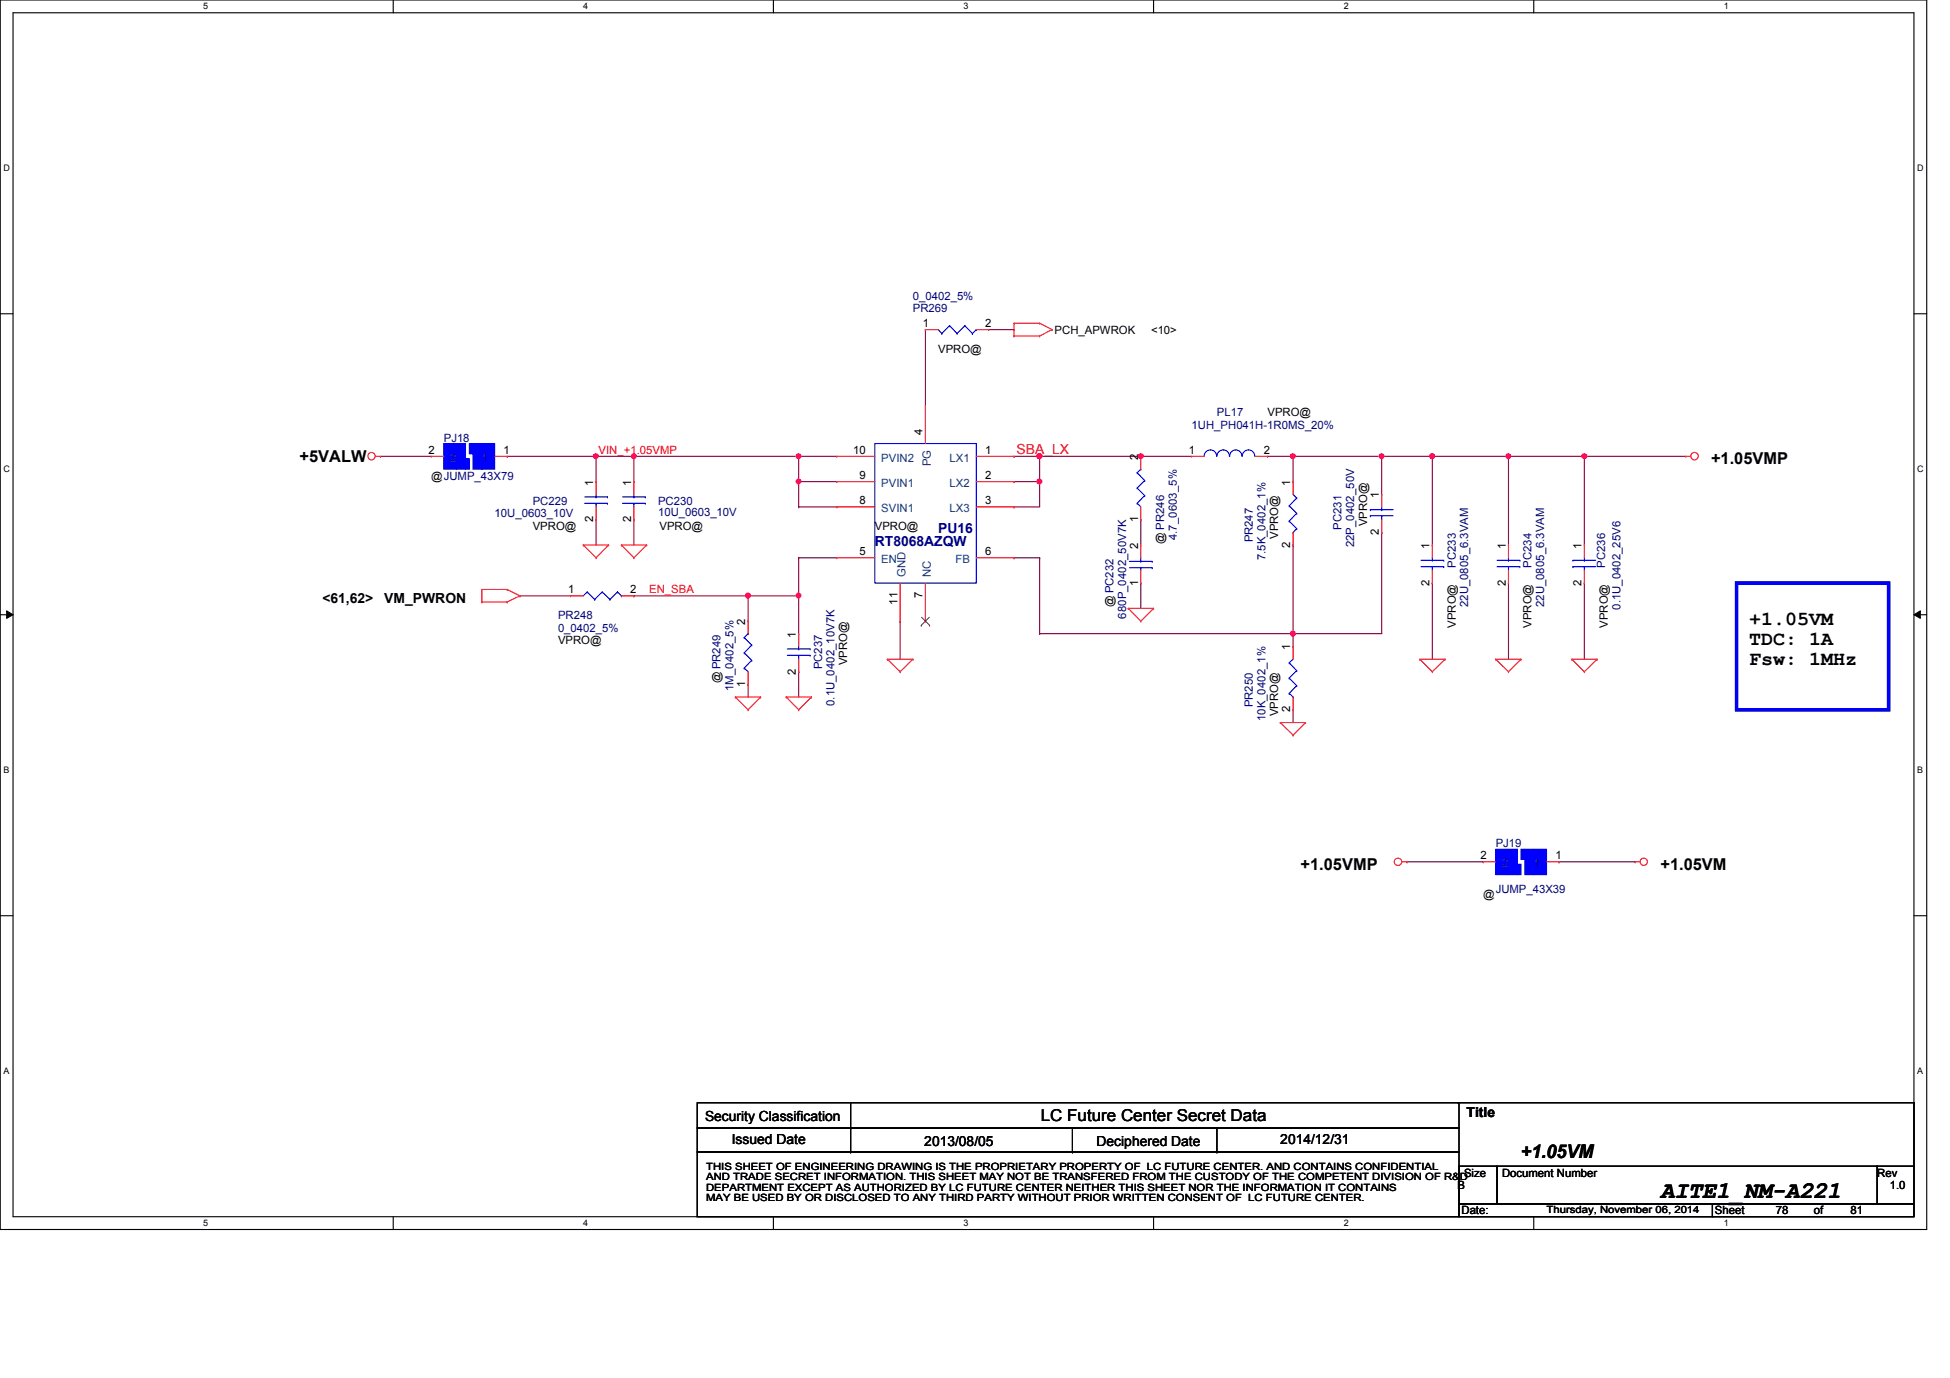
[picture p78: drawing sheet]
<svg xmlns="http://www.w3.org/2000/svg" width="297mm" height="210mm" viewBox="0 0 297 210" stroke-linecap="round" stroke-linejoin="round" font-family="sans-serif">
<defs><g id="words">
<text font-size="3.6" x="252.9" y="182.5">AITE1_NM-A221</text>
<g font-size="3">
<text x="266.4" y="95.2">+1.05VM</text>
<text x="266.4" y="98.3">TDC: 1A</text>
<text x="266.4" y="101.3">Fsw: 1MHz</text>
</g>
<text font-size="2.9" x="231.7" y="176.4">+1.05VM</text>
<g font-size="2.5">
<text x="45.6" y="70.3">+5VALW</text>
<text x="260.6" y="70.7">+1.05VMP</text>
<text x="198.1" y="132.5">+1.05VMP</text>
<text x="252.9" y="132.5">+1.05VM</text>
<text x="158.5" y="170.8">LC Future Center Secret Data</text>
</g>
<text font-size="2.1" fill="#f00" x="154.9" y="69.1">SBA_LX</text>
<g font-size="2.1" fill="#000080">
<text x="133.3" y="83.1">RT8068AZQW</text>
<text x="142.9" y="81.2">PU16</text>
</g>
<g font-size="2.1">
<text x="49.1" y="91.8">&lt;61,62&gt;</text>
<text x="58.5" y="91.8">VM_PWRON</text>
<text x="107.4" y="170.7">Security Classification</text>
<text x="223.4" y="170.1">Title</text>
<text x="111.5" y="174.3">Issued Date</text>
<text x="140.8" y="174.5">2013/08/05</text>
<text x="167" y="174.5">Deciphered Date</text>
<text x="195" y="174.3">2014/12/31</text>
</g>
<g font-size="1.7" fill="#000080">
<text x="139.1" y="47.6">PR269</text>
<text x="139.1" y="45.6">0_0402_5%</text>
<text x="181.5" y="65.3">1UH_PH041H-1R0MS_20%</text>
<text x="185.4" y="63.4">PL17</text>
<text x="67.6" y="67.3">PJ18</text>
<text x="81.1" y="76.9">PC229</text>
<text x="100.2" y="76.9">PC230</text>
<text x="75.4" y="78.8">10U_0603_10V</text>
<text x="100.2" y="78.7">10U_0603_10V</text>
<text x="179.3" y="82.3" transform="rotate(-90 179.3 82.3)">4.7_0603_5%</text>
<text x="190.8" y="82.6" transform="rotate(-90 190.8 82.6)">PR247</text>
<text x="204.3" y="80.7" transform="rotate(-90 204.3 80.7)">PC231</text>
<text x="206.3" y="83.4" transform="rotate(-90 206.3 83.4)">22P_0402_50V</text>
<text x="192.8" y="85.3" transform="rotate(-90 192.8 85.3)">7.5K_0402_1%</text>
<text x="221.7" y="86.5" transform="rotate(-90 221.7 86.5)">PC233</text>
<text x="233.3" y="86.5" transform="rotate(-90 233.3 86.5)">PC234</text>
<text x="244.5" y="86.5" transform="rotate(-90 244.5 86.5)">PC236</text>
<text x="85" y="94.3">PR248</text>
<text x="171.5" y="94.2" transform="rotate(-90 171.5 94.2)">680P_0402_50V7K</text>
<text x="223.6" y="92.5" transform="rotate(-90 223.6 92.5)">22U_0805_6.3VAM</text>
<text x="235.2" y="92.5" transform="rotate(-90 235.2 92.5)">22U_0805_6.3VAM</text>
<text x="246.8" y="92.9" transform="rotate(-90 246.8 92.9)">0.1U_0402_25V6</text>
<text x="85" y="96.2">0_0402_5%</text>
<text x="125.2" y="101.9" transform="rotate(-90 125.2 101.9)">PC237</text>
<text x="111.7" y="105.2" transform="rotate(-90 111.7 105.2)">1M_0402_5%</text>
<text x="127.1" y="107.5" transform="rotate(-90 127.1 107.5)">0.1U_0402_10V7K</text>
<text x="190.8" y="107.7" transform="rotate(-90 190.8 107.7)">PR250</text>
<text x="192.8" y="109.9" transform="rotate(-90 192.8 109.9)">10K_0402_1%</text>
<text x="227.8" y="129">PJ19</text>
<text x="227.8" y="136">JUMP_43X39</text>
</g>
<g font-size="1.7">
<text x="140.6" y="49.8">1</text>
<text x="142.9" y="53.8">VPRO@</text>
<text x="150.1" y="49.8">2</text>
<text x="160.7" y="50.8">PCH_APWROK</text>
<text x="175.3" y="50.8">&lt;10&gt;</text>
<text x="193.1" y="63.4">VPRO@</text>
<text x="65.3" y="69.1">2</text>
<text x="76.7" y="69.1">1</text>
<text x="130" y="69.1">10</text>
<text x="140.5" y="66.2" transform="rotate(-90 140.5 66.2)">4</text>
<text x="150.1" y="69.1">1</text>
<text x="173.4" y="70.1" transform="rotate(-90 173.4 70.1)">2</text>
<text x="181.1" y="69.1">1</text>
<text x="192.5" y="69.1">2</text>
<text x="65.7" y="73.1">@JUMP_43X79</text>
<text x="90.4" y="74" transform="rotate(-90 90.4 74)">1</text>
<text x="96.1" y="74" transform="rotate(-90 96.1 74)">1</text>
<text x="130.9" y="72.9">9</text>
<text x="130.9" y="76.8">8</text>
<text x="150.1" y="76.8">3</text>
<text x="150.1" y="72.9">2</text>
<text x="196.6" y="74" transform="rotate(-90 196.6 74)">1</text>
<text x="210.1" y="75.9" transform="rotate(-90 210.1 75.9)">1</text>
<text x="81.1" y="80.8">VPRO@</text>
<text x="90.4" y="79.5" transform="rotate(-90 90.4 79.5)">2</text>
<text x="96.1" y="79.5" transform="rotate(-90 96.1 79.5)">2</text>
<text x="100.5" y="80.8">VPRO@</text>
<text x="133.3" y="80.8">VPRO@</text>
<text x="173.4" y="83.6" transform="rotate(-90 173.4 83.6)">2</text>
<text x="173.4" y="79.5" transform="rotate(-90 173.4 79.5)">1</text>
<text x="177.3" y="82.8" transform="rotate(-90 177.3 82.8)">@ PR246</text>
<text x="194.7" y="82" transform="rotate(-90 194.7 82)">VPRO@</text>
<text x="196.6" y="83.4" transform="rotate(-90 196.6 83.4)">2</text>
<text x="208.2" y="80.1" transform="rotate(-90 208.2 80.1)">VPRO@</text>
<text x="210.1" y="81.5" transform="rotate(-90 210.1 81.5)">2</text>
<text x="217.8" y="83.6" transform="rotate(-90 217.8 83.6)">1</text>
<text x="229.4" y="83.6" transform="rotate(-90 229.4 83.6)">1</text>
<text x="240.9" y="83.6" transform="rotate(-90 240.9 83.6)">1</text>
<text x="130.9" y="84.5">5</text>
<text x="150.1" y="84.5">6</text>
<text x="173.4" y="89.2" transform="rotate(-90 173.4 89.2)">1</text>
<text x="217.8" y="89.2" transform="rotate(-90 217.8 89.2)">2</text>
<text x="229.4" y="89.2" transform="rotate(-90 229.4 89.2)">2</text>
<text x="240.9" y="89.2" transform="rotate(-90 240.9 89.2)">2</text>
<text x="86.5" y="90.3">1</text>
<text x="96" y="90.3">2</text>
<text x="113.5" y="95.2" transform="rotate(-90 113.5 95.2)">2</text>
<text x="136.7" y="92.1" transform="rotate(-90 136.7 92.1)">11</text>
<text x="140.5" y="91.1" transform="rotate(-90 140.5 91.1)">7</text>
<text x="169.6" y="92.5" transform="rotate(-90 169.6 92.5)">@ PC232</text>
<text x="221.7" y="95.6" transform="rotate(-90 221.7 95.6)">VPRO@</text>
<text x="233.3" y="95.6" transform="rotate(-90 233.3 95.6)">VPRO@</text>
<text x="244.9" y="95.6" transform="rotate(-90 244.9 95.6)">VPRO@</text>
<text x="85" y="98.1">VPRO@</text>
<text x="121.2" y="97.1" transform="rotate(-90 121.2 97.1)">1</text>
<text x="129.1" y="101.3" transform="rotate(-90 129.1 101.3)">VPRO@</text>
<text x="196.6" y="99.1" transform="rotate(-90 196.6 99.1)">1</text>
<text x="109.8" y="104.1" transform="rotate(-90 109.8 104.1)">@ PR249</text>
<text x="113.5" y="104.6" transform="rotate(-90 113.5 104.6)">1</text>
<text x="121.2" y="102.7" transform="rotate(-90 121.2 102.7)">2</text>
<text x="194.7" y="109.1" transform="rotate(-90 194.7 109.1)">VPRO@</text>
<text x="196.6" y="108.5" transform="rotate(-90 196.6 108.5)">2</text>
<text x="225.5" y="130.9">2</text>
<text x="236.9" y="130.9">1</text>
<text x="225.9" y="136.7">@</text>
<text x="223" y="179.2">Size</text>
<text x="228.8" y="179.2">Document Number</text>
<text x="286" y="179.2">Rev</text>
<text x="222" y="181.1">B</text>
<text x="222.6" y="185">Date:</text>
<text x="261.2" y="185">Sheet</text>
<text x="270.5" y="185">78</text>
<text x="276.3" y="185">of</text>
<text x="281.9" y="185">81</text>
<text x="287.9" y="181.1">1.0</text>
</g>
<g font-size="1.7" fill="#004080">
<text x="68.6" y="70.3">2</text>
<text x="73.4" y="70.3">1</text>
<text x="134.2" y="70.3">PVIN2</text>
<text x="141.8" y="71" transform="rotate(-90 141.8 71)">PG</text>
<text x="144.6" y="70.3">LX1</text>
<text x="134.2" y="74.2">PVIN1</text>
<text x="144.6" y="74.2">LX2</text>
<text x="134.2" y="78">SVIN1</text>
<text x="144.6" y="78">LX3</text>
<text x="134.2" y="85.8">EN</text>
<text x="137.9" y="87.8" transform="rotate(-90 137.9 87.8)">GND</text>
<text x="141.8" y="87.8" transform="rotate(-90 141.8 87.8)">NC</text>
<text x="145.5" y="85.8">FB</text>
<text x="228.8" y="132.1">2</text>
<text x="233.6" y="132.1">1</text>
</g>
<g font-size="1.7" fill="#f00">
<text x="91.2" y="69.1">VIN_+1.05VMP</text>
<text x="98.9" y="90.4">EN_SBA</text>
</g>
<g font-size="1.5">
<text x="107.6" y="178.2">THIS SHEET OF ENGINEERING DRAWING IS THE PROPRIETARY PROPERTY OF LC FUTURE CENTER. AND CONTAINS CONFIDENTIAL</text>
<text x="107.6" y="179.8">AND TRADE SECRET INFORMATION. THIS SHEET MAY NOT BE TRANSFERED FROM THE CUSTODY OF THE COMPETENT DIVISION OF R&amp;D</text>
<text x="107.6" y="181.4">DEPARTMENT EXCEPT AS AUTHORIZED BY LC FUTURE CENTER NEITHER THIS SHEET NOR THE INFORMATION IT CONTAINS</text>
<text x="107.6" y="182.9">MAY BE USED BY OR DISCLOSED TO ANY THIRD PARTY WITHOUT PRIOR WRITTEN CONSENT OF LC FUTURE CENTER.</text>
<text x="235.6" y="184.8">Thursday, November 06, 2014</text>
</g>
<g font-size="1.4">
<text x="30.9" y="1.4">5</text>
<text x="88.9" y="1.4">4</text>
<text x="146.8" y="1.4">3</text>
<text x="204.7" y="1.4">2</text>
<text x="262.6" y="1.4">1</text>
<text x=".5" y="26.1">D</text>
<text x="292.1" y="26.1">D</text>
<text x=".5" y="71.9">C</text>
<text x="292.1" y="71.9">C</text>
<text x=".5" y="117.8">B</text>
<text x="292.1" y="117.8">B</text>
<text x=".5" y="163.6">A</text>
<text x="292.1" y="163.6">A</text>
<text x="30.9" y="186.8">5</text>
<text x="88.9" y="186.8">4</text>
<text x="146.8" y="186.8">3</text>
<text x="204.7" y="186.8">2</text>
<text x="262.6" y="186.8">1</text>
</g>
</g></defs>
<path d="M0 0h293.5v187.3h-293.5zM2 1.9h289.5v183.4h-289.5z" fill="none" stroke="#000" stroke-width=".17"/>
<g fill="#fff">
<path d="M30.9 .2h.8v1.5h-.8z"/>
<path d="M30.9 185.5h.8v1.6h-.8z"/>
</g>
<path d="M59.9 0v1.9M59.9 185.3v2" fill="none" stroke="#000" stroke-width=".17"/>
<g fill="#fff">
<path d="M88.9 .2h.7v1.5h-.7z"/>
<path d="M88.9 185.5h.7v1.6h-.7z"/>
</g>
<path d="M117.8 0v1.9M117.8 185.3v2" fill="none" stroke="#000" stroke-width=".17"/>
<g fill="#fff">
<path d="M146.8 .2h.7v1.5h-.7z"/>
<path d="M146.8 185.5h.7v1.6h-.7z"/>
</g>
<path d="M175.7 0v1.9M175.7 185.3v2" fill="none" stroke="#000" stroke-width=".17"/>
<g fill="#fff">
<path d="M204.7 .2h.7v1.5h-.7z"/>
<path d="M204.7 185.5h.7v1.6h-.7z"/>
</g>
<path d="M233.6 0v1.9M233.6 185.3v2" fill="none" stroke="#000" stroke-width=".17"/>
<g fill="#fff">
<path d="M262.6 .2h.8v1.5h-.8z"/>
<path d="M262.6 185.5h.8v1.6h-.8z"/>
<path d="M.5 24.8h1v1.6h-1z"/>
<path d="M292.1 24.8h.9v1.6h-.9z"/>
<path d="M.5 70.7h1v1.5h-1z"/>
<path d="M292.1 70.7h.9v1.5h-.9z"/>
</g>
<path d="M0 47.8h2M291.5 47.8h2" fill="none" stroke="#000" stroke-width=".17"/>
<g fill="#fff">
<path d="M.5 116.5h.9v1.6h-.9z"/>
<path d="M292.1 116.5h.8v1.6h-.8z"/>
</g>
<path d="M0 93.6h2M291.5 93.6h2" fill="none" stroke="#000" stroke-width=".17"/>
<path d="M1 93l1 .6-1 .6zM291.5 93.6l1-.6v1.2z" fill="#000"/>
<path d="M1 93l1 .6-1 .6zM291.5 93.6l1-.6v1.2z" fill="none" stroke="#000" stroke-width=".15"/>
<g fill="#fff">
<path d="M.5 162.4h.9v1.5h-.9z"/>
<path d="M292.1 162.4h.8v1.5h-.8z"/>
</g>
<path d="M0 139.5h2M291.5 139.5h2" fill="none" stroke="#000" stroke-width=".17"/>
<path d="M264.5 88.8h23.2v19.3h-23.2z" fill="none" stroke="#00f" stroke-width=".55"/>
<path d="M154.5 77.2h.1M158.4 73.4h.1M158.4 73.4v3.8h-3.9" fill="none" stroke="#800040" stroke-width=".17"/>
<circle cx="158.3" cy="73.3" r=".37" fill="#f0f"/>
<circle cx="158.3" cy="73.3" r=".37" fill="none" stroke="#f0f" stroke-width=".17"/>
<path d="M137.1 94.6h.1M137.1 94.6v5.8M197 83h.1M197 83v13.5M197 108.1h.1M197 108.1v2" fill="none" stroke="#800040" stroke-width=".17"/>
<circle cx="196.9" cy="96.5" r=".38" fill="#f0f"/>
<circle cx="196.9" cy="96.5" r=".38" fill="none" stroke="#f0f" stroke-width=".17"/>
<path d="M96.6 69.5h.1M96.6 69.5h25.1M121.7 77.2h.1M121.7 77.2h5.8M154.5 85h.1M154.5 85h3.9M158.4 85h.1M158.4 85v11.5" fill="none" stroke="#800040" stroke-width=".17"/>
<circle cx="96.6" cy="69.5" r=".37" fill="#f0f"/>
<circle cx="96.6" cy="69.5" r=".37" fill="none" stroke="#f0f" stroke-width=".17"/>
<path d="M197 69.5h.1M197 69.5h13.5" fill="none" stroke="#800040" stroke-width=".17"/>
<circle cx="196.9" cy="69.5" r=".37" fill="#f0f"/>
<circle cx="196.9" cy="69.5" r=".37" fill="none" stroke="#f0f" stroke-width=".17"/>
<path d="M121.7 69.5h.1M121.7 69.5v3.9M193.1 69.5h.1M193.1 69.5h3.9M210.5 69.5h.1M210.5 69.5v5.8M210.5 69.5h7.7M197 96.5h.1M197 96.5h13.5" fill="none" stroke="#800040" stroke-width=".17"/>
<circle cx="218.2" cy="69.5" r=".37" fill="#f0f"/>
<circle cx="218.2" cy="69.5" r=".37" fill="none" stroke="#f0f" stroke-width=".17"/>
<circle cx="210.4" cy="69.5" r=".37" fill="#f0f"/>
<circle cx="210.4" cy="69.5" r=".37" fill="none" stroke="#f0f" stroke-width=".17"/>
<path d="M121.7 73.4h.1M121.7 73.4v3.8M154.5 73.4h.1M154.5 69.5h.1M154.5 73.4h3.9M154.5 69.5h3.9M210.5 81.1h.1M210.5 81.1v15.4" fill="none" stroke="#800040" stroke-width=".17"/>
<circle cx="121.6" cy="73.3" r=".37" fill="#f0f"/>
<circle cx="121.6" cy="73.3" r=".37" fill="none" stroke="#f0f" stroke-width=".17"/>
<path d="M121.7 73.4h.1M121.7 73.4h5.8M173.8 69.5h.1M173.8 69.5h7.7M197 69.5h.1M197 69.5v3.9" fill="none" stroke="#800040" stroke-width=".17"/>
<circle cx="173.8" cy="69.5" r=".37" fill="#f0f"/>
<circle cx="173.8" cy="69.5" r=".37" fill="none" stroke="#f0f" stroke-width=".17"/>
<path d="M158.4 69.5h.1M158.4 69.5v3.9" fill="none" stroke="#800040" stroke-width=".17"/>
<circle cx="158.3" cy="69.5" r=".37" fill="#f0f"/>
<circle cx="158.3" cy="69.5" r=".37" fill="none" stroke="#f0f" stroke-width=".17"/>
<path d="M218.2 69.5h.1M218.2 69.5v13.5M218.2 88.8h.1M218.2 88.8v11.6M229.8 88.8h.1M229.8 88.8v11.6" fill="none" stroke="#800040" stroke-width=".17"/>
<circle cx="218.2" cy="69.5" r=".37" fill="#f0f"/>
<circle cx="218.2" cy="69.5" r=".37" fill="none" stroke="#f0f" stroke-width=".17"/>
<path d="M114 90.8h.1M121.7 85h.1M121.7 85v5.8h-7.7" fill="none" stroke="#800040" stroke-width=".17"/>
<circle cx="121.6" cy="90.7" r=".38" fill="#f0f"/>
<circle cx="121.6" cy="90.7" r=".38" fill="none" stroke="#f0f" stroke-width=".17"/>
<path d="M218.2 69.5h.1M218.2 69.5h11.6" fill="none" stroke="#800040" stroke-width=".17"/>
<circle cx="229.8" cy="69.5" r=".37" fill="#f0f"/>
<circle cx="229.8" cy="69.5" r=".37" fill="none" stroke="#f0f" stroke-width=".17"/>
<g fill="none" stroke="#800040" stroke-width=".17">
<path d="M121.7 69.5h.1M121.7 69.5h5.8M229.8 69.5h.1M229.8 69.5v13.5M79.2 90.8h.1M79.2 90.8h7.7M121.7 85h.1M121.7 90.8h.1M121.7 90.8v5.7M121.7 85h5.8M197 96.5h.1M197 96.5v2"/>
<path d="M121.7 102.3h.1M121.7 102.3v3.9"/>
</g>
<circle cx="121.6" cy="69.5" r=".37" fill="#f0f"/>
<circle cx="121.6" cy="69.5" r=".37" fill="none" stroke="#f0f" stroke-width=".17"/>
<path d="M114 90.8h.1M114 90.8v3.8M114 104.3h.1M114 104.3v1.9" fill="none" stroke="#800040" stroke-width=".17"/>
<circle cx="113.9" cy="90.7" r=".38" fill="#f0f"/>
<circle cx="113.9" cy="90.7" r=".38" fill="none" stroke="#f0f" stroke-width=".17"/>
<g fill="none" stroke="#800040" stroke-width=".17">
<path d="M173.8 79.2h.1M173.8 79.2v3.8M229.8 69.5h.1M229.8 69.5h27M241.3 69.5h.1M241.3 69.5v13.5M96.6 90.8h.1M96.6 90.8h17.4M158.4 96.5h.1M158.4 96.5h38.6M173.8 88.8h.1M173.8 88.8v3.9"/>
<path d="M241.3 88.8h.1M241.3 88.8v11.6"/>
</g>
<circle cx="241.3" cy="69.5" r=".37" fill="#f0f"/>
<circle cx="241.3" cy="69.5" r=".37" fill="none" stroke="#f0f" stroke-width=".17"/>
<path d="M158.4 69.5h.1M158.4 69.5h15.4" fill="none" stroke="#800040" stroke-width=".17"/>
<circle cx="158.3" cy="69.5" r=".37" fill="#f0f"/>
<circle cx="158.3" cy="69.5" r=".37" fill="none" stroke="#f0f" stroke-width=".17"/>
<g fill="none" stroke="#800040" stroke-width=".17">
<path d="M58 69.5h.1M58 69.5h7.7M77.3 69.5h.1M77.3 69.5h19.3M90.8 69.5h.1M90.8 79.2h.1M90.8 69.5v3.9M90.8 79.2v3.8M96.6 69.5h.1M96.6 79.2h.1M96.6 69.5v3.9M96.6 79.2v3.8"/>
<path d="M214.3 131.3h.1M214.3 131.3h11.6M237.5 131.3h.1M237.5 131.3h11.6"/>
</g>
<circle cx="90.8" cy="69.5" r=".37" fill="#f0f"/>
<circle cx="90.8" cy="69.5" r=".37" fill="none" stroke="#f0f" stroke-width=".17"/>
<path d="M141 50.2h.1M141 50.2v11.6M150.6 50.2h3.9M154.5 50.2h.1" fill="none" stroke="#800040" stroke-width=".17"/>
<g fill="none" stroke="#f00" stroke-width=".17">
<path d="M154.5 51.2h.1M154.5 49.2h.1M154.5 49.2h3.9M154.5 51.2h3.9M154.5 49.2v2M158.4 49.2h.1M158.4 51.2h.1M158.4 49.2l1.9 1M160.3 50.2h.1M160.3 50.2l-1.9 1M57.2 69.5h.8M58 69.5h.1"/>
<path d="M90.8 73.4h.1M90.8 79.2h.1M90.8 73.4v1.9M90.8 77.2v2M256.8 69.5h.1M256.8 69.5h.8M73.4 89.8h.1M73.4 91.7h.1M73.4 89.8h3.9M73.4 89.8v1.9M73.4 91.7h3.9M77.3 89.8h.1"/>
<path d="M77.3 91.7h.1M77.3 89.8l1.9 1M79.2 90.8h.1M79.2 90.8l-1.9 .9M88.9 83h.1M88.9 83h3.8M88.9 83l1.9 2M90.8 85h.1M92.7 83h.1M92.7 83l-1.9 2M94.7 83h.1M94.7 83h3.8"/>
<path d="M94.7 83l1.9 2M96.6 85h.1M98.5 83h.1M98.5 83l-1.9 2M171.9 92.7h.1M171.9 92.7h3.8M171.9 92.7l1.9 1.9M173.8 94.6h.1M175.7 92.7h.1M175.7 92.7l-1.9 1.9M112 106.2h.1M112 106.2h3.9"/>
<path d="M112 106.2l2 1.9M114 108.1h.1M115.9 106.2h.1M115.9 106.2l-1.9 1.9M119.8 106.2h.1M119.8 106.2h3.8M119.8 106.2l1.9 1.9M121.7 108.1h.1M123.6 106.2h.1M123.6 106.2l-1.9 1.9M135.2 100.4h.1M135.2 100.4h3.9"/>
<path d="M135.2 100.4l1.9 1.9M137.1 102.3h.1M139.1 100.4h.1M139.1 100.4l-2 1.9M195 110.1h.1M195 110.1h3.9M195 110.1l2 1.9M197 112h.1M198.9 110.1h.1M198.9 110.1l-1.9 1.9M216.3 100.4h.1M216.3 100.4h3.8"/>
<path d="M216.3 100.4l1.9 1.9M218.2 102.3h.1M220.1 100.4h.1M220.1 100.4l-1.9 1.9M227.8 100.4h.1M227.8 100.4h3.9M227.8 100.4l2 1.9M229.8 102.3h.1M231.7 100.4h.1M231.7 100.4l-1.9 1.9M239.4 100.4h.1M239.4 100.4h3.9"/>
<path d="M239.4 100.4l1.9 1.9M241.3 102.3h.1M243.3 100.4h.1M243.3 100.4l-2 1.9M213.6 131.3h.7M214.3 131.3h.1M249.1 131.3h.1M249.1 131.3h.7"/>
<circle cx="56.6" cy="69.5" r=".56"/>
<circle cx="258.1" cy="69.5" r=".57"/>
<circle cx="213" cy="131.3" r=".56"/>
<circle cx="250.4" cy="131.3" r=".56"/>
</g>
<g fill="none" stroke="#000" stroke-width=".17">
<path d="M106.2 168h116v3.8h-116zM106.2 171.8h116v3.7h-116zM106.2 175.5h116v9.8h-116zM129.6 171.8h.1M129.6 175.5h.1M129.6 168v7.5M163.4 175.5h.1M163.4 171.8v3.7M185.4 175.5h.1M185.4 171.8v3.7M222 168h69.5M222.2 177.6h5.8v5.8h-5.8z"/>
<path d="M228 177.6h58v5.8h-58zM286 177.6h5.5v5.8h-5.5zM291.5 168h.1M291.5 168v9.6M222.2 183.4h38.7v1.9h-38.7zM260.9 183.4h30.6v1.9h-30.6z"/>
</g>
<path d="M89.1 76.7h3.4M89.1 75.7h3.4M90.8 75.7h.1M90.8 76.7h.1M90.8 75.3v.4M90.8 76.7v.5M92.5 76.7h.1M92.5 75.7h.1" fill="none" stroke="#00f" stroke-width=".17"/>
<path d="M233.6 129.4h2v3.8h-2z" fill-rule="evenodd" fill="#00f"/>
<path d="M233.6 129.4h2v3.8h-2z" fill="none" stroke="#00f" stroke-width=".17"/>
<path d="M232.3 129.4h1.3v3.8h-1.3z" fill-rule="evenodd" fill="#00f"/>
<path d="M232.3 129.4h1.3v3.8h-1.3z" fill="none" stroke="#00f" stroke-width=".17"/>
<path d="M231.7 129.4h.6v1.5h-.6z" fill-rule="evenodd" fill="#00f"/>
<path d="M231.7 129.4h.6v1.5h-.6z" fill="none" stroke="#00f" stroke-width=".17"/>
<path d="M231.1 131.7h.6v1.5h-.6z" fill-rule="evenodd" fill="#00f"/>
<path d="M231.1 131.7h.6v1.5h-.6z" fill="none" stroke="#00f" stroke-width=".17"/>
<path d="M229.8 129.4h1.3v3.8h-1.3z" fill-rule="evenodd" fill="#00f"/>
<path d="M229.8 129.4h1.3v3.8h-1.3z" fill="none" stroke="#00f" stroke-width=".17"/>
<path d="M227.8 129.4h2v3.8h-2z" fill-rule="evenodd" fill="#00f"/>
<g fill="none" stroke="#00f" stroke-width=".17">
<path d="M142.9 50.2l.6 .6M143.5 50.8h.1M144.6 49.6h.1M144.6 49.6l-1.1 1.2M144.6 49.6l1.2 1.2M145.8 50.8h.1M147 49.6h.1M147 49.6l-1.2 1.2M147 49.6l1.1 1.2M148.1 50.8h.1M148.7 50.2h.1M148.7 50.2l-.6 .6"/>
<path d="M94.8 76.7h3.5M94.8 75.7h3.5M96.6 75.7h.1M96.6 76.7h.1M96.6 75.3v.4M96.6 76.7v.5M98.3 76.7h.1M98.3 75.7h.1M133.3 67.6h15.4v21.2h-15.4zM173.2 76.7h.1M173.2 74.3h.1M173.2 72h.1"/>
<path d="M173.2 76.7l.6 .5M173.2 74.3l1.2 1.2M173.2 72l1.2 1.2M173.8 71.5h.1M173.8 71.5l-.6 .5M174.4 75.5h.1M174.4 73.2h.1M174.4 75.5l-1.2 1.2M174.4 73.2l-1.2 1.1M183.4 69.5a.95 .95 0 0 1 1-1 .95 .95 0 0 1 .9 1M185.4 69.5a.95 .95 0 0 1 .9-1 .95 .95 0 0 1 1 1M187.3 69.5a.93 .93 0 0 1 1-1 .93 .93 0 0 1 .9 1"/>
<path d="M189.2 69.5a.95 .95 0 0 1 1-1 .95 .95 0 0 1 .9 1M196.4 77h.1M196.4 79.4h.1M196.4 77l1.1 1.2M196.4 79.4l1.1 1.1M197 75.3l.5 .6M197.5 75.9h.1M197.5 78.2h.1M197.5 75.9l-1.1 1.1M197.5 78.2l-1.1 1.2M89.4 90.2h.1M89.4 90.2l-.5 .6"/>
<path d="M89.4 90.2l1.2 1.1M90.6 91.3h.1M91.7 90.2h.1M91.7 90.2l-1.1 1.1M91.7 90.2l1.2 1.1M92.9 91.3h.1M94.1 90.2h.1M94.1 90.2l-1.2 1.1M94.1 90.2l.6 .6M94.7 90.8h.1M113.4 99.4h.1M113.4 97.1h.1"/>
<path d="M113.4 99.4l1.1 1.2M113.4 97.1l1.1 1.2M114 96.5h.1M114 96.5l-.6 .6M114.5 98.3h.1M114.5 98.3l-1.1 1.1M119.9 99.8h3.5M119.9 98.8h3.5M121.7 98.8h.1M121.7 99.8h.1M121.7 98.5v.3M121.7 99.8v.6"/>
<path d="M123.4 99.8h.1M123.4 98.8h.1M197 81.1h.1M197.5 80.5h.1M197.5 80.5l-.5 .6M216.4 86.3h3.5M216.4 85.3h3.5M218.2 85.3h.1M218.2 86.3h.1M218.2 85v.3M218.2 86.3v.6M219.9 86.3h.1"/>
<path d="M219.9 85.3h.1M228 86.3h3.5M228 85.3h3.5M229.8 85.3h.1M229.8 86.3h.1M229.8 85v.3M229.8 86.3v.6M231.5 86.3h.1M231.5 85.3h.1M113.4 101.8h.1M113.4 101.8l.6 .5M114.5 100.6h.1"/>
<path d="M114.5 100.6l-1.1 1.2M196.4 101h.1M196.4 103.3h.1M196.4 105.6h.1M196.4 101l1.1 1.2M196.4 103.3l1.1 1.1M196.4 105.6l.6 .6M197 106.2h.1M197 100.4l-.6 .6M197.5 102.2h.1M197.5 104.4h.1M197.5 102.2l-1.1 1.1"/>
<path d="M197.5 104.4l-1.1 1.2M227.8 129.4h2v3.8h-2z"/>
</g>
<g fill="none" stroke="#f00" stroke-width=".17">
<path d="M141 50.2h.1M141 50.2h1.9M148.7 50.2h1.9M150.6 50.2h.1M96.6 73.4h.1M96.6 79.2h.1M96.6 73.4v1.9M96.6 77.2v2M127.5 73.4h.1M127.5 77.2h.1M127.5 69.5h.1M127.5 69.5h5.8"/>
<path d="M127.5 77.2h5.8M127.5 73.4h5.8M141 61.8h.1M141 61.8v5.8M148.7 69.5h5.8M148.7 77.2h5.8M148.7 73.4h5.8M154.5 77.2h.1M154.5 73.4h.1M154.5 69.5h.1M173.8 79.2h.1M173.8 69.5h.1"/>
<path d="M173.8 69.5v2M173.8 77.2v2M181.5 69.5h.1M181.5 69.5h1.9M191.2 69.5h1.9M193.1 69.5h.1M197 73.4h.1M197 73.4v1.9M86.9 90.8h.1M86.9 90.8h2M94.7 90.8h1.9M96.6 90.8h.1"/>
<path d="M114 94.6h.1M114 94.6v1.9M121.7 96.5h.1M121.7 96.5v2M127.5 85h.1M127.5 85h5.8M137.1 94.6h.1M137.1 88.8v5.8M141 94.6h.1M141 88.8v5.8M148.7 85h5.8M154.5 85h.1"/>
<path d="M197 83h.1M197 98.5h.1M197 81.1v1.9M197 98.5v1.9M218.2 83h.1M218.2 88.8h.1M218.2 83v2M218.2 86.9v1.9M229.8 83h.1M229.8 88.8h.1M229.8 83v2M229.8 86.9v1.9"/>
<path d="M114 104.3h.1M114 102.3v2M121.7 102.3h.1M121.7 100.4v1.9M197 108.1h.1M197 106.2v1.9M225.9 131.3h.1M225.9 131.3h1.9M235.6 131.3h1.9M237.5 131.3h.1"/>
</g>
<path d="M140.3 95.2h.1M140.4 94l1.2 1.2M141.6 94l-1.3 1.2M141.6 95.2h.1" fill="none" stroke="#804000" stroke-width=".15"/>
<path d="M73.4 67.6h1.9v3.9h-1.9z" fill-rule="evenodd" fill="#00f"/>
<path d="M73.4 67.6h1.9v3.9h-1.9z" fill="none" stroke="#00f" stroke-width=".17"/>
<path d="M72 67.6h1.4v3.9h-1.4z" fill-rule="evenodd" fill="#00f"/>
<path d="M72 67.6h1.4v3.9h-1.4z" fill="none" stroke="#00f" stroke-width=".17"/>
<path d="M71.5 67.6h.5v1.5h-.5z" fill-rule="evenodd" fill="#00f"/>
<path d="M71.5 67.6h.5v1.5h-.5z" fill="none" stroke="#00f" stroke-width=".17"/>
<path d="M70.9 69.9h.6v1.6h-.6z" fill-rule="evenodd" fill="#00f"/>
<path d="M70.9 69.9h.6v1.6h-.6z" fill="none" stroke="#00f" stroke-width=".17"/>
<path d="M69.6 67.6h1.3v3.9h-1.3z" fill-rule="evenodd" fill="#00f"/>
<path d="M69.6 67.6h1.3v3.9h-1.3z" fill="none" stroke="#00f" stroke-width=".17"/>
<path d="M67.6 67.6h2v3.9h-2z" fill-rule="evenodd" fill="#00f"/>
<g fill="none" stroke="#00f" stroke-width=".17">
<path d="M67.6 67.6h2v3.9h-2zM208.7 78.6h.1M208.7 77.6h.1M208.7 78.6h3.5M208.7 77.6h3.5M210.5 77.6h.1M210.5 78.6h.1M210.5 77.2v.4M210.5 78.6v.6M172 85.5h3.5M172 86.5h3.5M173.8 86.5h.1"/>
<path d="M173.8 85.5h.1M173.8 85v.5M173.8 86.5v.4M175.5 85.5h.1M175.5 86.5h.1M239.6 86.3h.1M239.6 85.3h.1M239.6 86.3h3.5M239.6 85.3h3.5M241.3 85.3h.1M241.3 86.3h.1M241.3 85v.3"/>
<path d="M241.3 86.3v.6"/>
</g>
<g fill="none" stroke="#f00" stroke-width=".17">
<path d="M65.7 69.5h.1M65.7 69.5h1.9M75.3 69.5h2M77.3 69.5h.1M210.5 75.3h.1M210.5 75.3v1.9M210.5 79.2v1.9M173.8 88.8h.1M173.8 83h.1M173.8 83v2M173.8 86.9v1.9M210.5 81.1h.1"/>
<path d="M241.3 83h.1M241.3 88.8h.1M241.3 83v2M241.3 86.9v1.9"/>
</g>
<circle cx="158.3" cy="73.3" r=".37" fill="#f0f"/>
<circle cx="158.3" cy="73.3" r=".37" fill="none" stroke="#f0f" stroke-width=".17"/>
<circle cx="196.9" cy="96.5" r=".38" fill="#f0f"/>
<circle cx="196.9" cy="96.5" r=".38" fill="none" stroke="#f0f" stroke-width=".17"/>
<circle cx="96.6" cy="69.5" r=".37" fill="#f0f"/>
<circle cx="96.6" cy="69.5" r=".37" fill="none" stroke="#f0f" stroke-width=".17"/>
<circle cx="196.9" cy="69.5" r=".37" fill="#f0f"/>
<circle cx="196.9" cy="69.5" r=".37" fill="none" stroke="#f0f" stroke-width=".17"/>
<circle cx="218.2" cy="69.5" r=".37" fill="#f0f"/>
<circle cx="218.2" cy="69.5" r=".37" fill="none" stroke="#f0f" stroke-width=".17"/>
<circle cx="210.4" cy="69.5" r=".37" fill="#f0f"/>
<circle cx="210.4" cy="69.5" r=".37" fill="none" stroke="#f0f" stroke-width=".17"/>
<circle cx="121.6" cy="73.3" r=".37" fill="#f0f"/>
<circle cx="121.6" cy="73.3" r=".37" fill="none" stroke="#f0f" stroke-width=".17"/>
<circle cx="173.8" cy="69.5" r=".37" fill="#f0f"/>
<circle cx="173.8" cy="69.5" r=".37" fill="none" stroke="#f0f" stroke-width=".17"/>
<circle cx="158.3" cy="69.5" r=".37" fill="#f0f"/>
<circle cx="158.3" cy="69.5" r=".37" fill="none" stroke="#f0f" stroke-width=".17"/>
<circle cx="218.2" cy="69.5" r=".37" fill="#f0f"/>
<circle cx="218.2" cy="69.5" r=".37" fill="none" stroke="#f0f" stroke-width=".17"/>
<circle cx="121.6" cy="90.7" r=".38" fill="#f0f"/>
<circle cx="121.6" cy="90.7" r=".38" fill="none" stroke="#f0f" stroke-width=".17"/>
<circle cx="229.8" cy="69.5" r=".37" fill="#f0f"/>
<circle cx="229.8" cy="69.5" r=".37" fill="none" stroke="#f0f" stroke-width=".17"/>
<circle cx="121.6" cy="69.5" r=".37" fill="#f0f"/>
<circle cx="121.6" cy="69.5" r=".37" fill="none" stroke="#f0f" stroke-width=".17"/>
<circle cx="113.9" cy="90.7" r=".38" fill="#f0f"/>
<circle cx="113.9" cy="90.7" r=".38" fill="none" stroke="#f0f" stroke-width=".17"/>
<circle cx="241.3" cy="69.5" r=".37" fill="#f0f"/>
<circle cx="241.3" cy="69.5" r=".37" fill="none" stroke="#f0f" stroke-width=".17"/>
<circle cx="158.3" cy="69.5" r=".37" fill="#f0f"/>
<circle cx="158.3" cy="69.5" r=".37" fill="none" stroke="#f0f" stroke-width=".17"/>
<circle cx="90.8" cy="69.5" r=".37" fill="#f0f"/>
<circle cx="90.8" cy="69.5" r=".37" fill="none" stroke="#f0f" stroke-width=".17"/>
<use href="#words"/>
</svg>
